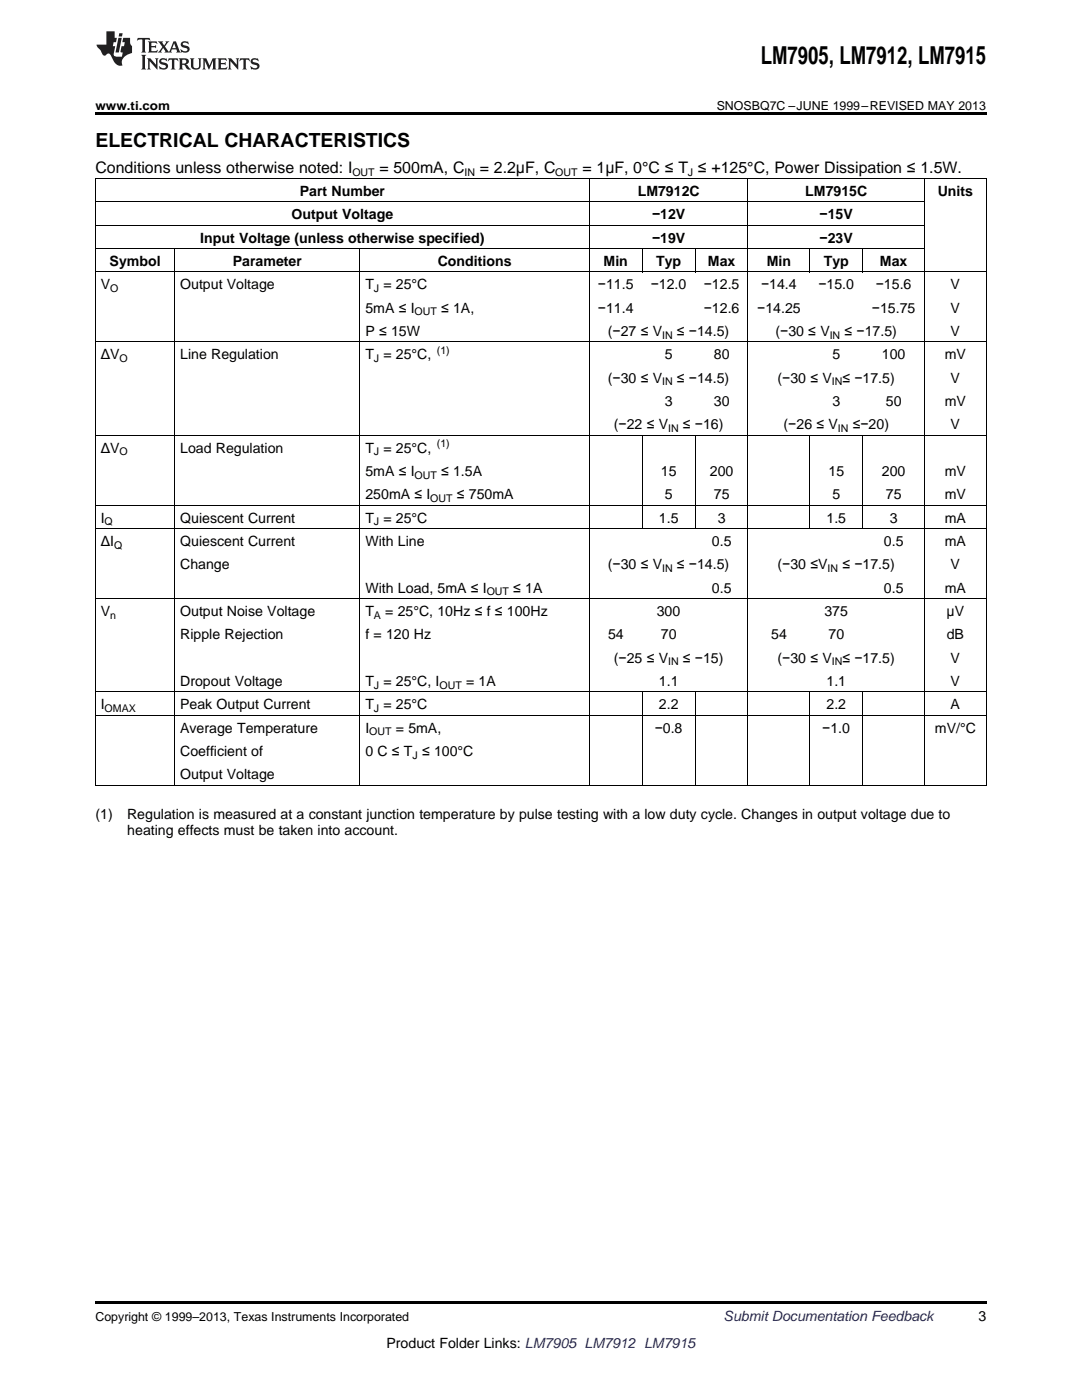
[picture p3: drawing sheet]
<svg xmlns="http://www.w3.org/2000/svg" width="216mm" height="279mm" viewBox="0 0 216 279" stroke-linecap="round" stroke-linejoin="round" font-family="sans-serif">
<defs><g id="words">
<text font-size="4.9" x="151.8" y="12.8">LM7905, LM7912, LM7915</text>
<text font-size="3.9" x="19" y="29.3">ELECTRICAL CHARACTERISTICS</text>
<g font-size="3.2">
<text x="19" y="34.4">Conditions unless otherwise noted: I</text>
<text x="75.7" y="34.4">= 500mA, C</text>
<text x="95.7" y="34.4">= 2.2μF, C</text>
<text x="116.2" y="34.4">= 1μF, 0°C ≤ T ≤ +125°C, Power Dissipation ≤ 1.5W.</text>
</g>
<g font-size="2.8">
<text x="59.8" y="39.1">Part Number</text>
<text x="127.2" y="39.1">LM7912C</text>
<text x="160.7" y="39.1">LM7915C</text>
<text x="187.1" y="39.1">Units</text>
<text x="58.2" y="43.7">Output Voltage</text>
<text x="130.1" y="43.7">−12V</text>
<text x="163.5" y="43.7">−15V</text>
<text x="21.9" y="53.1">Symbol</text>
<text x="40" y="48.4">Input Voltage (unless otherwise specified)</text>
<text x="46.5" y="53.1">Parameter</text>
<text x="87.3" y="53.1">Conditions</text>
<text x="120.4" y="53.1">Min</text>
<text x="130.1" y="48.4">−19V</text>
<text x="130.9" y="53.1">Typ</text>
<text x="141.3" y="53.1">Max</text>
<text x="153" y="53.1">Min</text>
<text x="163.5" y="48.4">−23V</text>
<text x="164.4" y="53.1">Typ</text>
<text x="175.6" y="53.1">Max</text>
<text x="20.1" y="57.7">V</text>
<text x="35.9" y="57.7">Output Voltage</text>
<text x="72.9" y="57.7">T = 25°C</text>
<text x="119.3" y="57.7">−11.5</text>
<text x="129.9" y="57.7">−12.0</text>
<text x="140.4" y="57.7">−12.5</text>
<text x="151.9" y="57.7">−14.4</text>
<text x="163.3" y="57.7">−15.0</text>
<text x="174.8" y="57.7">−15.6</text>
<text x="189.7" y="57.7">V</text>
<text x="72.9" y="62.4">5mA ≤ I</text>
<text x="88" y="62.4">≤ 1A,</text>
<text x="119.3" y="62.4">−11.4</text>
<text x="140.4" y="62.4">−12.6</text>
<text x="151.1" y="62.4">−14.25</text>
<text x="174" y="62.4">−15.75</text>
<text x="189.7" y="62.4">V</text>
<text x="20.1" y="71.7">ΔV</text>
<text x="35.9" y="71.7">Line Regulation</text>
<text x="72.9" y="67">P ≤ 15W</text>
<text x="72.9" y="71.7">T = 25°C,</text>
<text x="121.3" y="67">(−27 ≤ V</text>
<text x="132.6" y="71.7">5</text>
<text x="135.1" y="67">≤ −14.5)</text>
<text x="142.5" y="71.7">80</text>
<text x="154.7" y="67">(−30 ≤ V</text>
<text x="166.1" y="71.7">5</text>
<text x="168.5" y="67">≤ −17.5)</text>
<text x="176" y="71.7">100</text>
<text x="188.5" y="71.7">mV</text>
<text x="189.7" y="67">V</text>
<text x="121.3" y="76.3">(−30 ≤ V</text>
<text x="135.1" y="76.3">≤ −14.5)</text>
<text x="155.2" y="76.3">(−30 ≤ V</text>
<text x="168.1" y="76.3">≤ −17.5)</text>
<text x="189.7" y="76.3">V</text>
<text x="132.6" y="81">3</text>
<text x="142.5" y="81">30</text>
<text x="166.1" y="81">3</text>
<text x="176.8" y="81">50</text>
<text x="188.5" y="81">mV</text>
<text x="122.5" y="85.7">(−22 ≤ V</text>
<text x="136.3" y="85.7">≤ −16)</text>
<text x="156.4" y="85.7">(−26 ≤ V</text>
<text x="170.1" y="85.7">≤−20)</text>
<text x="189.7" y="85.7">V</text>
<text x="20.1" y="90.3">ΔV</text>
<text x="35.9" y="90.3">Load Regulation</text>
<text x="72.9" y="90.3">T = 25°C,</text>
<text x="72.9" y="95">5mA ≤ I</text>
<text x="88" y="95">≤ 1.5A</text>
<text x="131.9" y="95">15</text>
<text x="141.6" y="95">200</text>
<text x="165.3" y="95">15</text>
<text x="176" y="95">200</text>
<text x="188.5" y="95">mV</text>
<text x="72.9" y="99.6">250mA ≤ I</text>
<text x="91.2" y="99.6">≤ 750mA</text>
<text x="132.6" y="99.6">5</text>
<text x="142.5" y="99.6">75</text>
<text x="166.1" y="99.6">5</text>
<text x="176.8" y="99.6">75</text>
<text x="188.5" y="99.6">mV</text>
<text x="20.1" y="104.3">I</text>
<text x="35.9" y="104.3">Quiescent Current</text>
<text x="72.9" y="104.3">T = 25°C</text>
<text x="131.5" y="104.3">1.5</text>
<text x="143.2" y="104.3">3</text>
<text x="164.9" y="104.3">1.5</text>
<text x="177.6" y="104.3">3</text>
<text x="188.5" y="104.3">mA</text>
<text x="20.1" y="108.9">ΔI</text>
<text x="35.9" y="108.9">Quiescent Current</text>
<text x="35.9" y="113.6">Change</text>
<text x="72.9" y="108.9">With Line</text>
<text x="121.3" y="113.6">(−30 ≤ V</text>
<text x="135.1" y="113.6">≤ −14.5)</text>
<text x="142.1" y="108.9">0.5</text>
<text x="155.2" y="113.6">(−30 ≤V</text>
<text x="168.1" y="113.6">≤ −17.5)</text>
<text x="176.4" y="108.9">0.5</text>
<text x="188.5" y="108.9">mA</text>
<text x="189.7" y="113.6">V</text>
<text x="72.9" y="118.3">With Load, 5mA ≤ I</text>
<text x="102.4" y="118.3">≤ 1A</text>
<text x="142.1" y="118.3">0.5</text>
<text x="176.4" y="118.3">0.5</text>
<text x="188.5" y="118.3">mA</text>
<text x="20.1" y="122.9">V</text>
<text x="35.9" y="122.9">Output Noise Voltage</text>
<text x="72.9" y="122.9">T</text>
<text x="76.9" y="122.9">= 25°C, 10Hz ≤ f ≤ 100Hz</text>
<text x="131.1" y="122.9">300</text>
<text x="164.5" y="122.9">375</text>
<text x="188.9" y="122.9">μV</text>
<text x="35.9" y="127.6">Ripple Rejection</text>
<text x="72.9" y="127.6">f = 120 Hz</text>
<text x="121.3" y="127.6">54</text>
<text x="131.9" y="127.6">70</text>
<text x="153.9" y="127.6">54</text>
<text x="165.3" y="127.6">70</text>
<text x="188.9" y="127.6">dB</text>
<text x="35.9" y="136.9">Dropout Voltage</text>
<text x="72.9" y="136.9">T = 25°C, I</text>
<text x="93" y="136.9">= 1A</text>
<text x="122.5" y="132.2">(−25 ≤ V</text>
<text x="131.5" y="136.9">1.1</text>
<text x="136.3" y="132.2">≤ −15)</text>
<text x="155.2" y="132.2">(−30 ≤ V</text>
<text x="164.9" y="136.9">1.1</text>
<text x="168.1" y="132.2">≤ −17.5)</text>
<text x="189.7" y="132.2">V</text>
<text x="189.7" y="136.9">V</text>
<text x="20.1" y="141.5">I</text>
<text x="35.9" y="141.5">Peak Output Current</text>
<text x="72.9" y="141.5">T = 25°C</text>
<text x="131.5" y="141.5">2.2</text>
<text x="164.9" y="141.5">2.2</text>
<text x="189.7" y="141.5">A</text>
<text x="35.9" y="146.2">Average Temperature</text>
<text x="72.9" y="146.2">I</text>
<text x="79" y="146.2">= 5mA,</text>
<text x="130.6" y="146.2">−0.8</text>
<text x="164.1" y="146.2">−1.0</text>
<text x="186.5" y="146.2">mV/°C</text>
<text x="35.9" y="150.8">Coefficient of</text>
<text x="35.9" y="155.5">Output Voltage</text>
<text x="72.9" y="150.8">0 C ≤ T ≤ 100°C</text>
<text x="19" y="163.5">(1)</text>
<text x="25.4" y="163.5">Regulation is measured at a constant junction temperature by pulse testing with a low duty cycle. Changes in output voltage due to</text>
<text x="25.4" y="166.7">heating effects must be taken into account.</text>
<text x="195.3" y="263.6">3</text>
<text x="77.1" y="269">Product Folder Links: LM7905 LM7912 LM7915</text>
</g>
<text font-size="2.8" fill="#0000c8" x="144.4" y="263.6">Submit Documentation Feedback</text>
<g font-size="2.5">
<text x="19" y="21.9">www.ti.com</text>
<text x="143" y="21.9">SNOSBQ7C –JUNE 1999–REVISED MAY 2013</text>
<text x="19" y="263.6">Copyright © 1999–2013, Texas Instruments Incorporated</text>
</g>
<g font-size="2.1">
<text x="70.3" y="35.1">OUT</text>
<text x="92.7" y="35.1">IN</text>
<text x="110.8" y="35.1">OUT</text>
<text x="137.3" y="35.1">J</text>
<text x="22" y="58.3">O</text>
<text x="74.6" y="58.3">J</text>
<text x="82.7" y="62.9">OUT</text>
<text x="87.2" y="70.6">(1)</text>
<text x="132.1" y="67.6">IN</text>
<text x="165.6" y="67.6">IN</text>
<text x="23.8" y="72.2">O</text>
<text x="74.6" y="72.2">J</text>
<text x="132.1" y="76.9">IN</text>
<text x="166" y="76.9">IN</text>
<text x="87.2" y="89.2">(1)</text>
<text x="133.3" y="86.2">IN</text>
<text x="167.2" y="86.2">IN</text>
<text x="23.8" y="90.9">O</text>
<text x="74.6" y="90.9">J</text>
<text x="82.7" y="95.5">OUT</text>
<text x="85.9" y="100.2">OUT</text>
<text x="20.9" y="104.8">Q</text>
<text x="74.6" y="104.8">J</text>
<text x="22.8" y="109.5">Q</text>
<text x="97.1" y="118.8">OUT</text>
<text x="132.1" y="114.2">IN</text>
<text x="165.1" y="114.2">IN</text>
<text x="22" y="123.5">n</text>
<text x="74.6" y="123.5">A</text>
<text x="74.6" y="137.4">J</text>
<text x="87.7" y="137.4">OUT</text>
<text x="133.3" y="132.8">IN</text>
<text x="166" y="132.8">IN</text>
<text x="20.9" y="142.1">OMAX</text>
<text x="74.6" y="142.1">J</text>
<text x="73.7" y="146.8">OUT</text>
<text x="82.3" y="151.4">J</text>
</g>
</g></defs>
<path d="M19 22.5h177.8v.5h-177.8zM19 259.7h177.8v.5h-177.8z" fill="#000"/>
<g fill="none" stroke="#000" stroke-width=".2">
<path d="M19 35.6h177.8M19.1 35.7v121.1M117.6 35.7v121.1M149.2 35.7v121.1M184.4 35.7v121.1M196.8 35.7v121.1M19 54.3h177.8M19 49.6h165.5M19 45h165.5M19 40.3h165.5M34.8 49.7v107.1M71.8 49.7v107.1"/>
<path d="M128.1 49.7v4.6M138.7 49.7v4.6M161.6 49.7v4.6M172.1 49.7v4.6M19 68.2h177.8M19 86.9h177.8M128.1 86.9v18.7M138.7 86.9v18.7M161.6 86.9v18.7M172.1 86.9v18.7M19 119.5h177.8M19 105.5h177.8"/>
<path d="M19 100.8h177.8M19 138.1h177.8M128.1 138.1v18.7M138.7 138.1v18.7M161.6 138.1v18.7M172.1 138.1v18.7M19 156.7h177.8M19 142.8h177.8"/>
</g>
<g fill="#231f20">
<path d="M27.5 7.6l-.1 .5 .4-.2h.6v.1v2.1l-.2 .4h1l-.3-.4v-2.1l.1-.1h.5l.5 .2-.2-.5zM29.5 8.3l.2 .3v1.5l-.2 .4h1.8l.2-.6a1.04 1.04 0 0 1-1.3 .2v-.7h.6l.3 .2v-.6l-.3 .2h-.6v-.6l.8-.1 .4 .3-.2-.5zM31.5 8.3l.9 1.1-.9 1.1h.8l-.2-.2 .5-.7 .4 .7-.2 .2h1.5l-.1-.2 .1-.4h.9l.1 .4-.2 .2h1l-.3-.3-.7-1.9h-.5l-.9 2-.8-1 .9-1h-.8l.1 .3-.3 .5-.4-.6 .2-.2zM34.7 8.6l.4 1h-.7zM36.3 8.4a.63 .63 0 0 0-.2 .7 .63 .63 0 0 0 .6 .4l.6 .2 .1 .2a.75 .75 0 0 1-.7 .4 .75 .75 0 0 1-.6-.5l.1 .7 .1-.1a1.11 1.11 0 0 0 1.5-.6 1.13 1.13 0 0 0-1.2-.8l-.1-.4a1.04 1.04 0 0 1 1.2 .2l-.2-.5-.1 .1-.5-.2zM28.2 10.9l.2 .4v2.2l-.2 .4h1l-.3-.4v-2.2l.3-.4zM29.3 11.6l.3 .4v1.5l-.3 .4h.8l-.2-.4v-1.3l1.5 1.7v-1.9l.2-.4h-.7l.2 .4v.9l-1.1-1.3zM32 11.8a.62 .62 0 0 0-.2 .7 .62 .62 0 0 0 .6 .4l.6 .1 .1 .3a.76 .76 0 0 1-.7 .3 .76 .76 0 0 1-.6-.4l.1 .7 .1-.1a1.11 1.11 0 0 0 1.5-.6 1.13 1.13 0 0 0-1.2-.8l-.1-.4a1.04 1.04 0 0 1 1.2 .2l-.2-.6-.1 .1-.5-.1zM33.7 11.6l-.2 .6a.61 .61 0 0 1 .8-.3v1.6l-.2 .4h.9l-.2-.4v-1.6a.63 .63 0 0 1 .8 .3l-.2-.6zM35.6 11.6l.3 .4v1.5l-.3 .4h1l-.2-.2v-.8l.5 .2a.76 .76 0 0 0 1.2 .7l-1-1a.58 .58 0 0 0 .6-.5 .58 .58 0 0 0-.5-.6zM36.4 11.9h.1a.45 .45 0 0 1 .5 .1 .45 .45 0 0 1 .1 .5l-.7 .2zM37.9 11.6l.2 .2a2.17 2.17 0 0 0 .3 1.9 .99 .99 0 0 0 1.6-.6v-1.1l.2-.4h-.7l.2 .2a1.92 1.92 0 0 1-.2 1.8 .6 .6 0 0 1-.9-.5v-1.1l.2-.4zM40.4 11.6l.2 .4v1.5l-.2 .4h.7l-.2-.4v-1.4l.8 1.8 .8-1.8v1.4l-.2 .4h.9l-.2-.4v-1.5l.2-.4h-.8l-.6 1.5-.6-1.5zM43.4 11.6l.2 .4v1.5l-.2 .4h1.8l.2-.6a1.04 1.04 0 0 1-1.3 .1v-.6h.5l.4 .2v-.6l-.4 .2h-.5v-.7h.8l.3 .3-.1-.6zM45.5 11.6l.2 .4v1.5l-.2 .4h.7l-.2-.4v-1.3l1.5 1.7v-1.9l.2-.4h-.7l.2 .4v.9l-1.1-1.3zM47.9 11.6l-.1 .6a.61 .61 0 0 1 .8-.3v1.6l-.3 .4h1l-.3-.4 .1-1.6a.63 .63 0 0 1 .7 .3l-.1-.6zM50.2 11.8a.62 .62 0 0 0-.2 .7 .62 .62 0 0 0 .6 .4l.6 .1 .2 .3a.76 .76 0 0 1-.8 .3 .76 .76 0 0 1-.6-.4l.1 .7 .2-.1a1.11 1.11 0 0 0 1.5-.6 1.13 1.13 0 0 0-1.3-.8l-.1-.4a1.04 1.04 0 0 1 1.2 .2l-.1-.6-.2 .1-.5-.1z"/>
<path d="M21.2 6.3v2.6h-1.9l.1 .4 .7 .9a.91 .91 0 0 0 1 .8 .56 .56 0 0 1 .5-.3 .56 .56 0 0 1 .5 .3l.4 .8a1.53 1.53 0 0 0 1.9 1.2 1.54 1.54 0 0 1 1-2.1l.9-.3v-1.4a1.52 1.52 0 0 1-.3-1.6h-1.4l-.2 .8h.5l-.2 .8h-.4l-.2 1v.2l.4 .1-.2 .8a1.93 1.93 0 0 1-1.6-.3l.3-1.8h-.5l.2-.8h.4l.2-.8h-.4v-1.3zM23.6 7.6l-.6 2.9h.7l.6-2.9zM23.8 6.6l-.1 .7h.6l.2-.7z"/>
</g>
<use href="#words"/>
</svg>
